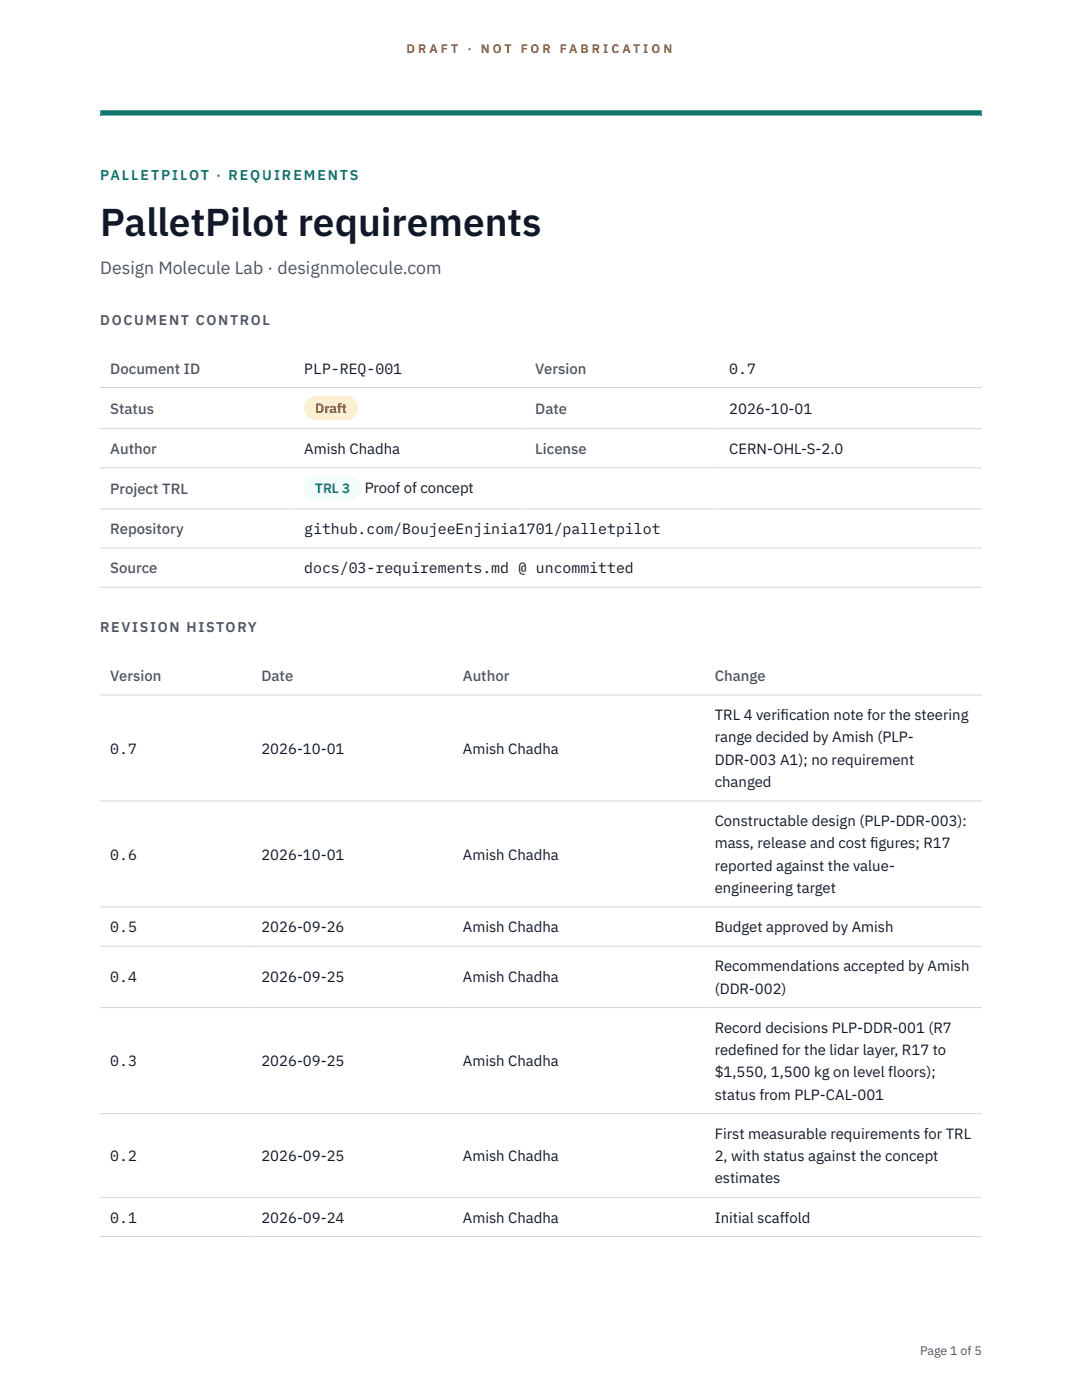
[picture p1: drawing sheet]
<svg xmlns="http://www.w3.org/2000/svg" width="216mm" height="279mm" viewBox="0 0 216 279" stroke-linecap="round" stroke-linejoin="round" font-family="sans-serif">
<defs><g id="words">
<text font-size="7.8" fill="#111827" x="20" y="47.1">PalletPilot requirements</text>
<text font-size="3.5" fill="#4b5563" x="20" y="54.6">Design Molecule Lab · designmolecule.com</text>
<g font-size="3" fill="#4b5563">
<text x="22" y="74.5">Document ID</text>
<text x="106.8" y="74.5">Version</text>
<text x="22" y="82.6">Status</text>
<text x="106.8" y="82.6">Date</text>
<text x="22" y="90.6">Author</text>
<text x="106.8" y="90.6">License</text>
<text x="22" y="98.6">Project TRL</text>
<text x="22" y="106.6">Repository</text>
<text x="22" y="114.4">Source</text>
<text x="22" y="135.9">Version</text>
<text x="52.2" y="135.9">Date</text>
<text x="92.4" y="135.9">Author</text>
<text x="142.6" y="135.9">Change</text>
</g>
<g font-size="3" fill="#111827">
<text x="60.7" y="74.5">PLP-REQ-001</text>
<text x="145.5" y="74.5">0.7</text>
<text x="145.5" y="82.6">2026-10-01</text>
<text x="60.7" y="90.6">Amish Chadha</text>
<text x="145.5" y="90.6">CERN-OHL-S-2.0</text>
<text x="72.8" y="98.5">Proof of concept</text>
<text x="60.7" y="106.6">github.com/BoujeeEnjinia1701/palletpilot</text>
<text x="60.7" y="114.4">docs/03-requirements.md @ uncommitted</text>
<text x="142.6" y="143.7">TRL 4 verif</text>
<text x="155.8" y="143.7">ication note for the steering</text>
<text x="142.6" y="148.2">range decided by Amish (PLP-</text>
<text x="22" y="150.4">0.7</text>
<text x="52.2" y="150.4">2026-10-01</text>
<text x="92.4" y="150.4">Amish Chadha</text>
<text x="142.6" y="152.6">DDR-003 A1); no requirement</text>
<text x="142.6" y="157.1">changed</text>
<text x="142.6" y="164.9">Constructable design (PLP-DDR-003):</text>
<text x="22" y="171.5">0.6</text>
<text x="52.2" y="171.5">2026-10-01</text>
<text x="92.4" y="171.5">Amish Chadha</text>
<text x="142.6" y="169.3">mass, release and cost f</text>
<text x="142.6" y="173.8">reported against the value-</text>
<text x="173.6" y="169.3">igures; R17</text>
<text x="142.6" y="178.2">engineering target</text>
<text x="22" y="186">0.5</text>
<text x="52.2" y="186">2026-09-26</text>
<text x="92.4" y="186">Amish Chadha</text>
<text x="142.6" y="186">Budget approved by Amish</text>
<text x="22" y="196.1">0.4</text>
<text x="52.2" y="196.1">2026-09-25</text>
<text x="92.4" y="196.1">Amish Chadha</text>
<text x="142.6" y="193.9">Recommendations accepted by Amish</text>
<text x="142.6" y="198.3">(DDR-002)</text>
<text x="142.6" y="206.1">Record decisions PLP-DDR-001 (R7</text>
<text x="22" y="212.8">0.3</text>
<text x="52.2" y="212.8">2026-09-25</text>
<text x="92.4" y="212.8">Amish Chadha</text>
<text x="142.6" y="210.6">redef</text>
<text x="142.6" y="215">$1,550, 1,500 kg on level floors);</text>
<text x="148.7" y="210.6">ined for the lidar layer, R17 to</text>
<text x="142.6" y="219.5">status from PLP-CAL-001</text>
<text x="142.6" y="227.3">First measurable requirements for TRL</text>
<text x="22" y="231.7">0.2</text>
<text x="52.2" y="231.7">2026-09-25</text>
<text x="92.4" y="231.7">Amish Chadha</text>
<text x="142.6" y="231.7">2, with status against the concept</text>
<text x="142.6" y="236.2">estimates</text>
<text x="22" y="244">0.1</text>
<text x="52.2" y="244">2026-09-24</text>
<text x="92.4" y="244">Amish Chadha</text>
<text x="142.6" y="244">Initial scaffold</text>
</g>
<text font-size="2.8" fill="#0f766e" x="20" y="36">PALLETPILOT · REQUIREMENTS</text>
<g font-size="2.8" fill="#4b5563">
<text x="20" y="64.8">DOCUMENT CONTROL</text>
<text x="20" y="126.2">REVISION HISTORY</text>
</g>
<text font-size="2.7" fill="#92400e" x="62.9" y="82.5">Draft</text>
<text font-size="2.7" fill="#0f766e" x="62.9" y="98.5">TRL 3</text>
<g font-size="2.5" fill="#b45309">
<text x="81.1" y="10.5">D R A F T</text>
<text x="93.3" y="10.5">·</text>
<text x="95.9" y="10.5">N O T</text>
<text x="103.9" y="10.5">F O R</text>
<text x="111.7" y="10.5">F A B R I C A T I O N</text>
</g>
<text font-size="2.5" fill="#4b5563" x="183.6" y="270.3">Page 1 of 5</text>
</g></defs>
<path d="M20 23.1h175.9zM20 22h175.9v1.1h-175.9z" fill-rule="evenodd" fill="#0f766e"/>
<g fill="none" stroke="#d1d5db" stroke-width=".2">
<path d="M20 77.3h175.9M20 85.5h175.9M20 93.4h175.9M20 101.6h175.9M20 109.4h175.9M20 117.2h175.9M20 138.7h175.9M20 159.9h175.9M20 181h175.9M20 188.8h175.9M20 201.1h175.9M20 222.3h175.9"/>
<path d="M20 239h175.9M20 246.8h175.9"/>
</g>
<path d="M60.7 79h10.7v4.9h-10.7z" fill="#fef3c7"/>
<path d="M60.7 95.1h11.4v4.8h-11.4z" fill="#f0fdfa"/>
<use href="#words"/>
</svg>
